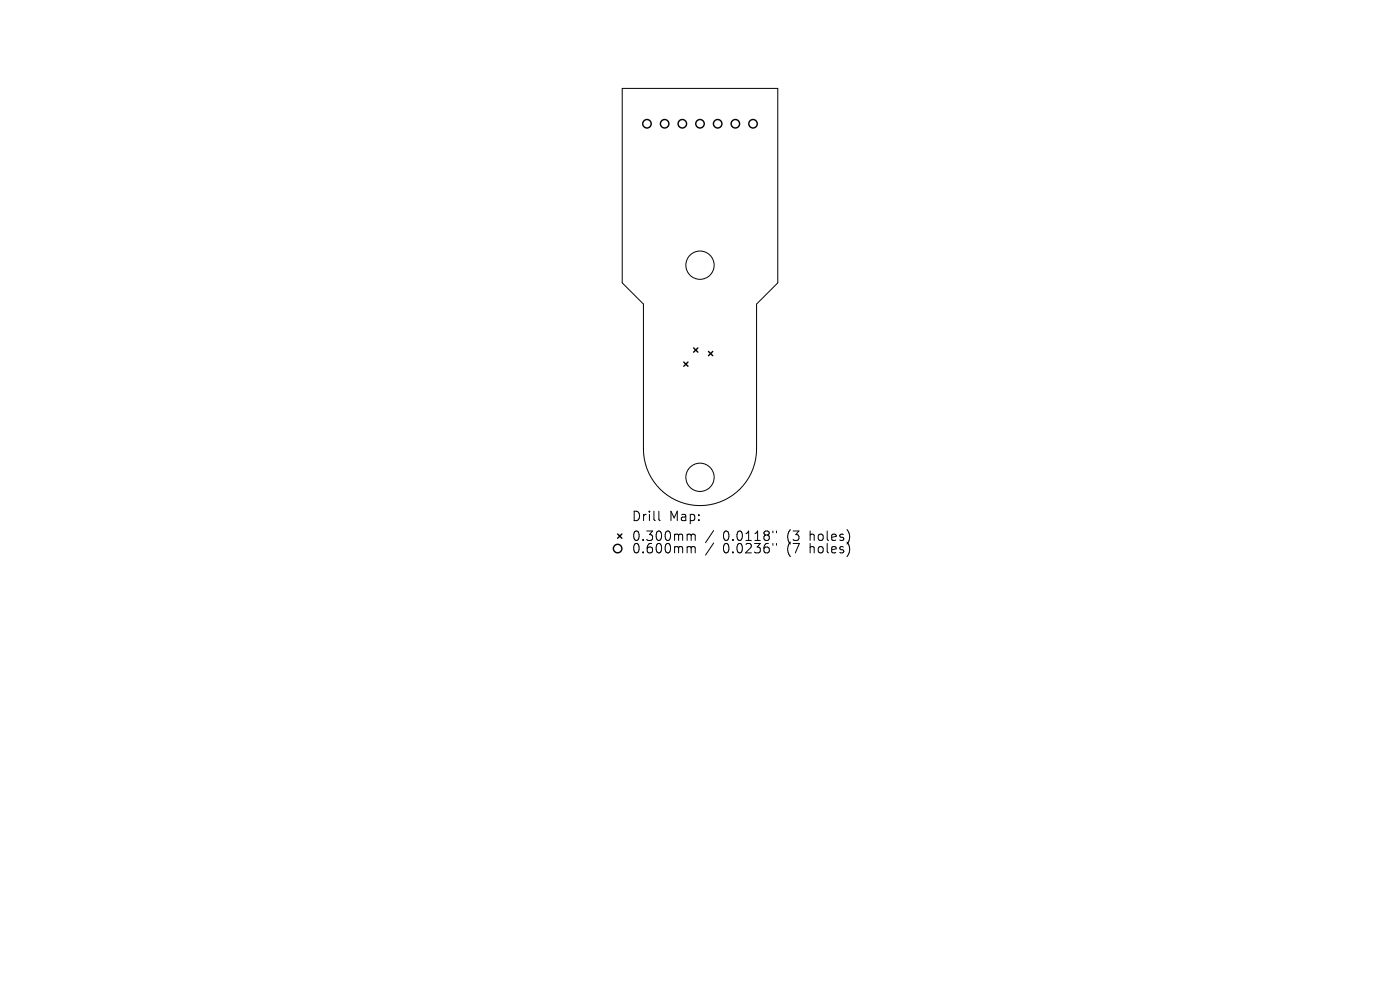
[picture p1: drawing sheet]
<svg xmlns="http://www.w3.org/2000/svg" width="297mm" height="210mm" viewBox="0 0 297 210" stroke-linecap="round" stroke-linejoin="round" font-family="sans-serif">
<defs><g id="words">
<g font-size="2.8">
<text x="133.9" y="110.8">Drill</text>
<text x="141.9" y="110.8">Map:</text>
<text x="133.9" y="115">0.300mm</text>
<text x="133.9" y="117.7">0.600mm</text>
<text x="153.4" y="115">0.0118&quot;</text>
<text x="153.4" y="117.7">0.0236&quot;</text>
<text x="167.1" y="115">(3</text>
<text x="167.1" y="117.7">(7</text>
<text x="172.1" y="115">holes)</text>
<text x="172.1" y="117.7">holes)</text>
</g>
</g></defs>
<g fill="none" stroke="#000" stroke-width=".21">
<path d="M132 18.8h33v41.2l-4.5 4.5v30.8a12 12 0 0 1-12 12 12 12 0 0 1-12-12v-30.8l-4.5-4.5zM139.8 108.4v1.8l.3 .2M146.1 113.3h.2l.3 .3M146.1 115.9h.2l.3 .3M146.6 113.6l.3-.3 .5 .1 .1 1.2M146.6 113.6v1M146.6 116.2v1.1M146.6 116.2l.3-.3 .5 .1 .1 1.3M151.4 112.5l-1.7 2.6M151.4 115.2l-1.7 2.6M164 112.6v.4M164 115.3v.4"/>
<path d="M164.7 112.6v.4M164.7 115.3v.4"/>
<circle cx="148.5" cy="56.3" r="3"/>
<circle cx="148.5" cy="101.3" r="3"/>
</g>
<g fill="none" stroke="#000" stroke-width=".3">
<path d="M145.1 76.8l.9 .9M146 76.8l-.9 .9M147.2 73.8l.9 .9M148.1 73.8l-.9 .9M150.3 74.6l.9 .9M151.2 74.6l-.9 .9M131 113.3l.9 .9M131.9 113.3l-.9 .9"/>
<circle cx="137.3" cy="26.3" r=".9"/>
<circle cx="141" cy="26.3" r=".9"/>
<circle cx="144.8" cy="26.3" r=".9"/>
<circle cx="148.5" cy="26.3" r=".9"/>
<circle cx="152.3" cy="26.3" r=".9"/>
<circle cx="156" cy="26.3" r=".9"/>
<circle cx="159.8" cy="26.3" r=".9"/>
<circle cx="131" cy="116.4" r=".9"/>
</g>
<use href="#words"/>
</svg>
